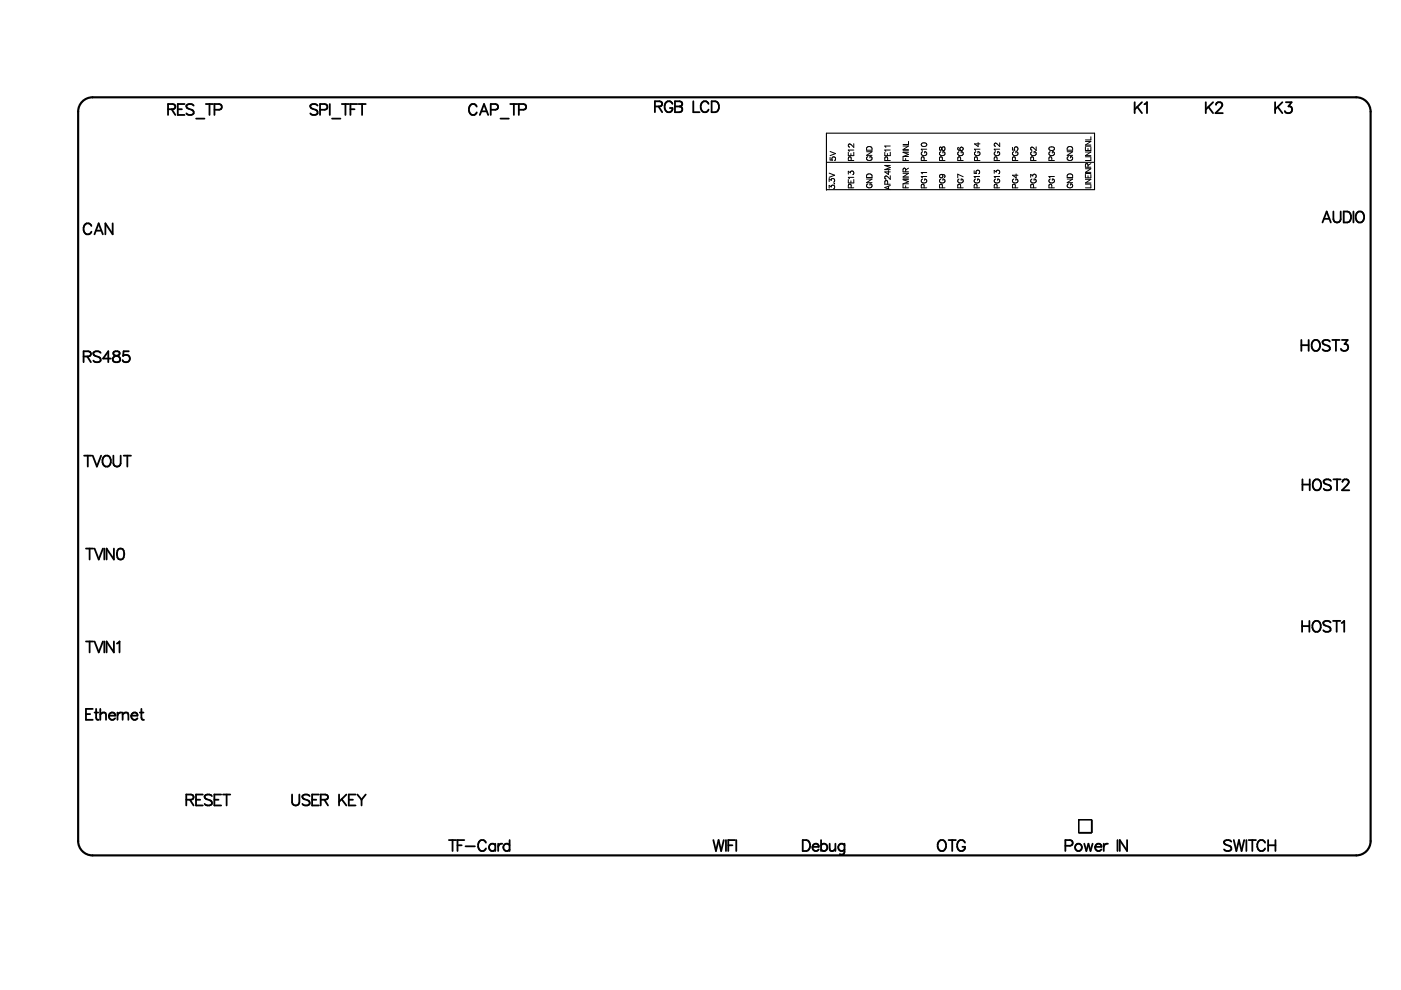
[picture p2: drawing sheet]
<svg xmlns="http://www.w3.org/2000/svg" width="297mm" height="210mm" viewBox="0 0 297 210" stroke-linecap="round" stroke-linejoin="round" font-family="sans-serif">
<g fill="none" stroke="#000" stroke-width=".21">
<path d="M175.8 38.5v-.6l.4 .3a.39 .39 0 0 1 .7-.3 .39 .39 0 0 1-.2 .7M175.8 39.9v-.6l.4 .3a.39 .39 0 0 1 .7-.3 .39 .39 0 0 1-.2 .7M175.8 36.7l1.2 .5-1.2 .4M176 33.4v.5l.5 .1a.41 .41 0 0 1 0-.6 .41 .41 0 0 1 .6 0 .41 .41 0 0 1-.2 .6M176 32.1l1.2 .5-1.2 .4M176.8 38.9h.2zM179.9 38.1v.7h1.1v-.7M179.9 32.3v.7h1.1v-.7M179.9 36.9v-.6l.4 .3a.39 .39 0 0 1 .6-.2 .39 .39 0 0 1-.1 .6M180.4 32.6v.4M180.4 38.3v.5M180.5 39.8l-.1-.6-.4-.1-.1 .7h1.1"/>
<path d="M180.5 34l-.1-.6-.4-.1-.1 .7h1.1M181 30.5v.7l-.9-.7-.2 .5 .2 .2M181 31.8h-1.1l.2 .3M181 37.6h-1.1l.2 .3M183.7 38h1.2l-1.2 .7h1.2M183.7 32.2h1.2l-1.2 .7h1.2M183.8 31.3a.65 .65 0 0 1 1.1 .2v.3h-1.2zM183.8 37.1a.65 .65 0 0 1 1.1 .2v.3h-1.2zM184 39a.43 .43 0 0 0-.3 .5 .43 .43 0 0 0 .5 .3h.2a.42 .42 0 0 0 .5-.4 .42 .42 0 0 0-.5-.4v.3M184 33.2a.43 .43 0 0 0-.3 .5 .43 .43 0 0 0 .5 .3h.2a.42 .42 0 0 0 .5-.4 .42 .42 0 0 0-.5-.4v.3M187.6 32.3v.7h1.2v-.7M188.1 32.6v.4"/>
<path d="M188.2 39.1l-.1-.7-.4-.1-.1 .8h1.2M188.2 34l-.1-.6-.4-.1-.1 .7h1.2M188.4 36.2v.8l-.8-.6h1.2M188.4 39.5v.5M188.8 37.3v.7l-1-.7-.2 .5 .3 .2M188.8 39.3l-1.2 .5 1.2 .4M188.8 35.1h-1.2l1.2 .4-1.2 .5h1.2M188.8 31.8h-1.2l.2 .3M188.8 31h-1.2l.2 .2M191.5 39.1v.7h1.1M191.5 33.3v.7h1.1M191.5 31h1.1l-1.1 .7h1.1"/>
<path d="M191.5 37.8h1.1M191.5 36.7h1.1l-1.1 .8h1.1M191.5 32h1.1M192 36.4v-.6l-.4-.1-.1 .7h1.1M192 33.6v.4M192 39.4v.4M192.6 32.3h-1.1l1.1 .4-1.1 .5h1.1M192.6 38.1h-1.1l1.1 .4-1.1 .5h1.1M192.6 35.7l-.6 .3M192.6 30v.6h-1.1M195.4 30.5a.58 .58 0 0 1 .7-.3 .58 .58 0 0 1 .3 .7 .58 .58 0 0 1-.7 .2 .58 .58 0 0 1-.3-.6zM195.6 38a.43 .43 0 0 0-.3 .5 .43 .43 0 0 0 .5 .3h.2a.42 .42 0 0 0 .5-.4 .42 .42 0 0 0-.5-.4v.2"/>
<path d="M195.6 32.2a.43 .43 0 0 0-.3 .5 .43 .43 0 0 0 .5 .3h.2a.42 .42 0 0 0 .5-.4 .42 .42 0 0 0-.5-.4v.2M195.9 39.8v-.6l-.5-.1-.1 .7h1.2M195.9 34v-.6l-.5-.1-.1 .7h1.2M196.5 36.6h-1.2l.2 .3M196.5 37.4h-1.2l.2 .3M196.5 31.6h-1.2l.2 .3M199.2 31.2v.6h.4a.47 .47 0 0 1 .1-.5 .47 .47 0 0 1 .6-.1v.6a.47 .47 0 0 1-.6 0 .47 .47 0 0 1-.1-.6zM199.5 38a.43 .43 0 0 0-.3 .5 .43 .43 0 0 0 .4 .3h.3a.42 .42 0 0 0 .5-.4 .42 .42 0 0 0-.5-.4v.2M199.5 32.2a.43 .43 0 0 0-.3 .5 .43 .43 0 0 0 .4 .3h.3a.42 .42 0 0 0 .5-.4 .42 .42 0 0 0-.5-.4v.2M199.6 37a.55 .55 0 0 1 .8 .4l-.2 .2M199.8 39.8l-.1-.6-.4-.1-.1 .7h1.2M199.8 34l-.1-.6-.4-.1-.1 .7h1.2"/>
<path d="M203.2 31.2l-.1 .4a.59 .59 0 0 0 .7 .3M203.3 38a.43 .43 0 0 0-.2 .5 .43 .43 0 0 0 .4 .3h.3a.42 .42 0 0 0 .4-.4 .42 .42 0 0 0-.4-.4v.2M203.3 32.2a.43 .43 0 0 0-.2 .5 .43 .43 0 0 0 .4 .3h.3a.42 .42 0 0 0 .4-.4 .42 .42 0 0 0-.4-.4v.2M203.7 39.8l-.1-.6-.4-.1-.1 .7h1.1M203.7 34l-.1-.6-.4-.1-.1 .7h1.1M204.2 37.5l-1.1-.6v.8M206.5 36.2v.5l.5 .1a.41 .41 0 0 1 0-.6 .41 .41 0 0 1 .6 .1 .41 .41 0 0 1-.1 .6M206.8 38a.43 .43 0 0 0-.3 .5 .43 .43 0 0 0 .5 .3h.3a.42 .42 0 0 0 .4-.4 .42 .42 0 0 0-.4-.4v.2M206.9 32.2a.43 .43 0 0 0-.3 .5 .43 .43 0 0 0 .5 .3h.2a.42 .42 0 0 0 .5-.4 .42 .42 0 0 0-.5-.4v.2M207.1 39.8v-.6l-.4-.1-.2 .7h1.2M207.2 34v-.6l-.5-.1-.1 .7h1.2M207.4 30.2v.9l-.8-.6h1.2"/>
<path d="M207.7 37.4h-1.2l.3 .3M207.8 31.6h-1.2l.2 .3M210.8 36.7v-.6l.4 .4a.39 .39 0 0 1 .7-.3 .39 .39 0 0 1-.2 .7M211.1 38a.43 .43 0 0 0-.3 .5 .43 .43 0 0 0 .4 .3h.3a.42 .42 0 0 0 .5-.4 .42 .42 0 0 0-.5-.4v.2M211.1 32.2a.43 .43 0 0 0-.3 .5 .43 .43 0 0 0 .4 .3h.3a.42 .42 0 0 0 .5-.4 .42 .42 0 0 0-.5-.4v.2M211.4 39.8l-.1-.6-.4-.1-.1 .7h1.2M211.4 34l-.1-.6-.4-.1-.1 .7h1.2M212 37.4h-1.2l.2 .3M212 30.3v.8l-1-.8-.2 .5 .3 .2M212 31.6h-1.2l.2 .3M214.7 31.2v.6l.5 .1a.41 .41 0 0 1-.1-.7 .41 .41 0 0 1 .7 .1 .41 .41 0 0 1-.2 .6M214.9 38a.43 .43 0 0 0-.2 .5 .43 .43 0 0 0 .4 .3h.3a.42 .42 0 0 0 .4-.4 .42 .42 0 0 0-.4-.4v.2"/>
<path d="M214.9 32.2a.43 .43 0 0 0-.2 .5 .43 .43 0 0 0 .4 .3h.3a.42 .42 0 0 0 .4-.4 .42 .42 0 0 0-.4-.4v.2M215.3 39.8l-.1-.6-.4-.1-.1 .7h1.1M215.3 34l-.1-.6-.4-.1-.1 .7h1.1M215.4 36.9v.8l-.7-.5h1.1M218.5 37.6v-.6l.5 .3a.39 .39 0 0 1 .6-.3 .39 .39 0 0 1-.1 .7M218.8 38a.43 .43 0 0 0-.3 .5 .43 .43 0 0 0 .5 .3h.2a.42 .42 0 0 0 .5-.4 .42 .42 0 0 0-.5-.4v.2M218.8 32.2a.43 .43 0 0 0-.3 .5 .43 .43 0 0 0 .5 .3h.2a.42 .42 0 0 0 .5-.4 .42 .42 0 0 0-.5-.4v.2M219.1 39.8v-.6l-.5-.1-.1 .7h1.2M219.1 34v-.6l-.5-.1-.1 .7h1.2M219.7 31.1v.8l-1-.7-.2 .4 .3 .3M222.4 31.3a.58 .58 0 0 1 .8-.2 .58 .58 0 0 1 .3 .6 .58 .58 0 0 1-.7 .3 .58 .58 0 0 1-.4-.7zM222.7 38a.43 .43 0 0 0-.3 .5 .43 .43 0 0 0 .4 .3h.3a.42 .42 0 0 0 .5-.4 .42 .42 0 0 0-.5-.4v.2"/>
<path d="M222.7 32.2a.43 .43 0 0 0-.3 .5 .43 .43 0 0 0 .4 .3h.3a.42 .42 0 0 0 .5-.4 .42 .42 0 0 0-.5-.4v.2M223 39.8l-.1-.6-.4-.1-.1 .7h1.2M223 34l-.1-.6-.4-.1-.1 .7h1.2M223.6 37.4h-1.2l.2 .3M226.3 38h1.1l-1.1 .7h1.1M226.3 32.2h1.1l-1.1 .7h1.1M226.3 37.1a.65 .65 0 0 1 1.1 .2v.3h-1.1zM226.3 31.3a.65 .65 0 0 1 1.1 .2v.3h-1.1zM226.5 39a.43 .43 0 0 0-.2 .5 .43 .43 0 0 0 .4 .3h.3a.42 .42 0 0 0 .4-.4 .42 .42 0 0 0-.4-.4v.3M226.5 33.2a.43 .43 0 0 0-.2 .5 .43 .43 0 0 0 .4 .3h.3a.42 .42 0 0 0 .4-.4 .42 .42 0 0 0-.4-.4v.3M230.1 31.2v.7h1.2v-.7M230.1 37v.7h1.2v-.7"/>
<path d="M230.1 39h1.2M230.1 38h1.2l-1.2 .8h1.2M230.1 36.8h1.2M230.1 35.8h1.2l-1.2 .7h1.2M230.1 33.2h1.2M230.1 32.2h1.2l-1.2 .8h1.2M230.1 31h1.2M230.1 30h1.2l-1.2 .8h1.2M230.7 35.5l-.1-.7-.4-.1-.1 .8h1.2M230.7 31.5v.4M230.7 37.3v.4M231.3 39.2v.6h-1.2"/>
<path d="M231.3 29v.7h-1.2M231.3 33.4v.6h-1.2M231.3 34.7l-.6 .4M228.7 173.8h2.7l.1 2.7-2.8 .1zM228.8 173.9h2.5l.1 2.6h-2.6z"/>
<circle cx="199.6" cy="37.3" r=".36"/>
<circle cx="203.9" cy="31.5" r=".36"/>
</g>
<path d="M17.2 21.8a3 3 0 0 1 2.4-1.2h268a3 3 0 0 1 3 3.1v154.6a3 3 0 0 1-3 3.1h-268a3 3 0 0 1-3-3.1v-154.6l.1-.7z" fill="none" stroke="#000" stroke-width=".46"/>
<path d="M175.2 34.4h56.9v-6.2h-56.9v12.1l56.9-.1v-5.7" fill="none" stroke="#000" stroke-width=".23"/>
<g fill="none" stroke="#000" stroke-width=".39">
<path d="M35.6 23.2l1.4-.1a.53 .53 0 0 0 0-.9l-1.4-.1v2.3M36.4 23.2l.8 1.2M37.7 23.2h.9M39.1 22.1h-1.4v2.3h1.4M41.1 22.4a.87 .87 0 0 0-.9-.4 .87 .87 0 0 0-.7 .6l.2 .3 .9 .4a.56 .56 0 0 1 .4 .4 .56 .56 0 0 1-.2 .6 1.07 1.07 0 0 1-1.3-.3M41.6 25.1h1.7M43.6 22.1h1.6M44.4 22.1v2.3M45.5 23.3h1a.61 .61 0 0 0 .5-.6 .61 .61 0 0 0-.5-.6h-1v2.3M67.3 22.4a.87 .87 0 0 0-.8-.4 .87 .87 0 0 0-.7 .6l.2 .3 .9 .4a.56 .56 0 0 1 .4 .4 .56 .56 0 0 1-.2 .6 1.07 1.07 0 0 1-1.3-.3M67.9 23.3h.9a.61 .61 0 0 0 .6-.6 .61 .61 0 0 0-.6-.6h-.9v2.3M69.9 22.1v2.3"/>
<path d="M70.4 25.1h1.8M72.5 22.1h1.5M73.2 22.1v2.3M74.3 23.2h.9M75.7 22.1h-1.4v2.3M76 22.1h1.5M76.8 22.1v2.3M101.1 22.6a.85 .85 0 0 0-1-.5 .85 .85 0 0 0-.7 .8 1.01 1.01 0 0 0 .3 1.1 1.01 1.01 0 0 0 1.1 .3l.3-.5M101.7 24.4l.9-2.3 .9 2.3M102.1 23.6h1.1M104 23.3h1a.61 .61 0 0 0 .6-.6 .61 .61 0 0 0-.6-.6h-1v2.3M106.1 25.1h1.8"/>
<path d="M108.2 22.1h1.5M109 22.1v2.3M110 23.3h1a.61 .61 0 0 0 .6-.6 .61 .61 0 0 0-.6-.6h-1v2.3M138.9 22.6l1.3-.1a.54 .54 0 0 0 0-.9l-1.3-.1v2.3M139.6 22.6l.8 1.2M142.6 22a.85 .85 0 0 0-1-.5 .85 .85 0 0 0-.7 .9 1.01 1.01 0 0 0 .2 1.1 1.01 1.01 0 0 0 1.1 .2l.4-.5v-.3h-.6M143.1 22.6h1M143.1 21.5l1.3 .1a.54 .54 0 0 1 0 .9l-.3 .1a.61 .61 0 0 1 .6 .6 .61 .61 0 0 1-.6 .6h-1zM147 21.5v2.3h1.3M150.2 22a.85 .85 0 0 0-.9-.5 .85 .85 0 0 0-.7 .9 1.01 1.01 0 0 0 .2 1.1 1.01 1.01 0 0 0 1.1 .2l.3-.5M150.9 21.5h.8a1.24 1.24 0 0 1 .8 1.1 1.24 1.24 0 0 1-.8 1.2h-.8zM240.6 21.7v2.3"/>
<path d="M241.1 22.7l1 1.3M242.1 21.7l-1.5 1.5M242.6 22.1l.6-.4v2.3M255.6 21.7v2.3M256.2 22.7l1 1.3M257.2 21.7l-1.6 1.5M257.8 22.2l.1-.3 .4-.2 .6 .1a.53 .53 0 0 1 .1 .8l-1.3 1.4h1.6M270.3 21.7v2.3M270.9 22.7l1 1.3M271.9 21.7l-1.6 1.5M272.6 21.7h1.2l-.6 .9a.74 .74 0 0 1 .8 .8 .74 .74 0 0 1-1 .6l-.4-.1-.2-.4M19.4 47.9a.85 .85 0 0 0-1-.5 .85 .85 0 0 0-.7 .8 1.01 1.01 0 0 0 .2 1.1 1.01 1.01 0 0 0 1.1 .3l.4-.5"/>
<path d="M20 49.7l.9-2.3 .9 2.3M20.4 48.9h1.1M23.9 47.4v2.3l-1.6-2.3v2.3M280.4 47.2l.9-2.4 .9 2.4M280.7 46.4h1.1M282.7 44.8v1.7a.78 .78 0 0 0 .8 .7 .78 .78 0 0 0 .8-.7v-1.7M284.9 44.8h.8a1.24 1.24 0 0 1 .8 1.2 1.24 1.24 0 0 1-.8 1.2h-.8zM287 44.8v2.4M287.7 45.2a.86 .86 0 0 1 .9-.3 .86 .86 0 0 1 .6 .8 1.01 1.01 0 0 1-.2 1.1 1.01 1.01 0 0 1-1.1 .3 1.44 1.44 0 0 1-.2-1.9zM17.7 75.6l1.3-.1a.53 .53 0 0 0 0-.9l-1.3-.1v2.3M18.5 75.6l.8 1.2M21.3 74.8a.87 .87 0 0 0-.8-.4 .87 .87 0 0 0-.7 .6l.2 .4 .9 .3a.56 .56 0 0 1 .4 .4 .56 .56 0 0 1-.2 .6 1.07 1.07 0 0 1-1.3-.2"/>
<path d="M23.5 76h-1.6l1.1-1.5v2.3M24.1 74.6a.47 .47 0 0 0 .3 .8 .96 .96 0 0 1 1.1 1 .77 .77 0 0 1-1 .4 .77 .77 0 0 1-.5-1l.3-.2a.99 .99 0 0 0 1.1-.8 .87 .87 0 0 0-1.3-.2zM27.3 74.5h-1.1l-.1 1a.82 .82 0 0 1 1.2-.1 .82 .82 0 0 1-.1 1.3 .82 .82 0 0 1-1.2-.3M275.9 72.1v2.3M275.9 73.2h1.6M277.5 72.1v2.3M278.3 72.4a.86 .86 0 0 1 1-.3 .86 .86 0 0 1 .6 .9 1.01 1.01 0 0 1-.3 1.1 1.01 1.01 0 0 1-1.1 .2 1.44 1.44 0 0 1-.2-1.9zM282 72.4a.87 .87 0 0 0-.9-.4 .87 .87 0 0 0-.7 .6l.2 .4 .9 .3a.56 .56 0 0 1 .4 .4 .56 .56 0 0 1-.2 .6 1.07 1.07 0 0 1-1.3-.2M282.5 72.1h1.5M283.2 72.1v2.3M284.5 72.1h1.2l-.6 .9a.74 .74 0 0 1 .8 .8 .74 .74 0 0 1-1.1 .6l-.3-.1-.2-.3M17.8 96.6h1.6"/>
<path d="M18.6 96.6v2.3M19.7 96.6l.8 2.3 .9-2.3M21.9 96.9a.86 .86 0 0 1 1-.3 .86 .86 0 0 1 .6 .9 1.01 1.01 0 0 1-.2 1.1 1.01 1.01 0 0 1-1.1 .2 1.44 1.44 0 0 1-.3-1.9zM24 96.6v1.7a.78 .78 0 0 0 .8 .6 .78 .78 0 0 0 .8-.6v-1.7M26.2 96.6h1.6M27 96.6v2.3M18.2 116.3h1.6M19 116.3v2.3M20 116.3l.9 2.3 .9-2.3M22.1 116.3v2.3M24.1 116.3v2.3l-1.5-2.3v2.3M25.1 116.4a.75 .75 0 0 1 1.1 .4 1.92 1.92 0 0 1-.2 1.7 .75 .75 0 0 1-1.1-.3 1.91 1.91 0 0 1 .2-1.8z"/>
<path d="M276.1 101.6v2.3M276.1 102.7h1.6M277.7 101.6v2.3M278.6 102a.86 .86 0 0 1 .9-.3 .86 .86 0 0 1 .6 .8 1.01 1.01 0 0 1-.2 1.1 1.01 1.01 0 0 1-1.1 .2 1.44 1.44 0 0 1-.2-1.8zM282.2 102a.87 .87 0 0 0-.9-.4 .87 .87 0 0 0-.7 .6l.3 .3 .8 .3a.56 .56 0 0 1 .5 .5 .56 .56 0 0 1-.2 .5 1.07 1.07 0 0 1-1.4-.2M282.7 101.6h1.6M283.5 101.6v2.3M284.6 102.2l.1-.3 .4-.3 .6 .1a.53 .53 0 0 1 .2 .8l-1.4 1.4h1.6M18.2 136h1.6M19 136v2.3M20 136l.9 2.3 .9-2.3M22.1 136v2.3"/>
<path d="M24.1 136v2.3l-1.5-2.3v2.3M24.8 136.5l.5-.5v2.3M276.1 131.6v2.4M276.1 132.7h1.5M277.6 131.6v2.4M278.5 132a.86 .86 0 0 1 1-.3 .86 .86 0 0 1 .5 .8 1.01 1.01 0 0 1-.2 1.1 1.01 1.01 0 0 1-1.1 .3 1.44 1.44 0 0 1-.2-1.9zM282.1 132a.87 .87 0 0 0-.8-.4 .87 .87 0 0 0-.7 .6l.2 .3 .9 .4a.56 .56 0 0 1 .4 .4 .56 .56 0 0 1-.2 .6 1.07 1.07 0 0 1-1.3-.3M282.6 131.6h1.6M283.4 131.6v2.4M284.4 132.1l.6-.5v2.4M18.2 151.4h.9M19.7 150.3h-1.5v2.3h1.5"/>
<path d="M20 151.1h.8M20.4 150.3v1.9l.1 .3 .4 .1M21.3 151.5l.5-.4 .6 .1 .1 1.4M21.3 150.3v2.3M23.1 151.7a.73 .73 0 0 0 .4 .9 .73 .73 0 0 0 .9-.3M23.2 151.4a.64 .64 0 0 1 .7-.3 .64 .64 0 0 1 .5 .6h-1.3zM24.9 151.1v1.5M25.8 151.1a.75 .75 0 0 0-.9 .6M26 151.5l.6-.4 .5 .1 .1 1.4M26 151.1v1.5M27.8 151.7a.73 .73 0 0 0 .5 .9 .73 .73 0 0 0 .9-.3M27.9 151.4a.64 .64 0 0 1 .8-.3 .64 .64 0 0 1 .5 .6h-1.4z"/>
<path d="M29.6 151.1h.8M30 150.3v1.9l.1 .3 .4 .1M39.5 169.6l1.3-.1a.53 .53 0 0 0 0-.9l-1.3-.1v2.3M40.3 169.6l.7 1.2M41.6 169.6h.8M43 168.5h-1.4v2.3h1.4M44.9 168.8a.87 .87 0 0 0-.8-.4 .87 .87 0 0 0-.7 .6l.2 .3 .9 .4a.56 .56 0 0 1 .4 .4 .56 .56 0 0 1-.2 .6 1.07 1.07 0 0 1-1.3-.3M45.4 169.6h.9M46.9 168.5h-1.5v2.3h1.5M47.3 168.5h1.5M48 168.5v2.3M61.9 168.5v1.6a.78 .78 0 0 0 .8 .7 .78 .78 0 0 0 .8-.7v-1.6"/>
<path d="M65.7 168.8a.87 .87 0 0 0-.9-.4 .87 .87 0 0 0-.7 .6l.2 .3 .9 .4a.56 .56 0 0 1 .4 .4 .56 .56 0 0 1-.2 .6 1.07 1.07 0 0 1-1.3-.3M66.2 169.6h.9M67.6 168.5h-1.4v2.3h1.4M68 169.6l1.3-.1a.53 .53 0 0 0 0-.9l-1.3-.1v2.3M68.8 169.6l.7 1.2M71.9 168.5v2.3M72.4 169.5l1 1.3M73.4 168.5l-1.5 1.5M74 169.6h.8M75.4 168.5h-1.4v2.3h1.4M75.8 168.5l.9 1.1M76.7 169.6v1.2"/>
<path d="M77.5 168.5l-.8 1.1M95.2 178.1h1.5M95.9 178.1v2.3M97 179.2h.9M98.4 178.1h-1.4v2.3M98.7 179.4h2M103 178.7a.85 .85 0 0 0-.9-.6 .85 .85 0 0 0-.7 .9 1.01 1.01 0 0 0 .2 1.1 1.01 1.01 0 0 0 1.1 .2l.3-.4M105 179.2a.74 .74 0 0 0-1.1-.1 .74 .74 0 0 0 0 1.1 .74 .74 0 0 0 1.1-.1M105 178.9v1.5M105.6 178.9v1.5M106.5 178.9a.75 .75 0 0 0-.9 .6M108 179.2a.74 .74 0 0 0-1-.1 .74 .74 0 0 0 0 1.1 .74 .74 0 0 0 1-.1"/>
<path d="M108 178.1v2.3M151.2 178.1l.6 2.3 .5-2.3 .6 2.3 .6-2.3M153.9 178.1v2.3M154.4 179.2h.9M155.8 178.1h-1.4v2.3M156.1 178.1v2.3M170.2 178.1h.8a1.24 1.24 0 0 1 .8 1.2 1.24 1.24 0 0 1-.8 1.1h-.8zM172.3 179.5a.73 .73 0 0 0 .4 .9 .73 .73 0 0 0 .9-.3M172.4 179.2a.64 .64 0 0 1 .7-.3 .64 .64 0 0 1 .5 .6h-1.3zM174.1 179.2a.74 .74 0 0 1 1.1-.1 .74 .74 0 0 1 0 1.1 .74 .74 0 0 1-1.1-.1M174.1 178.1v2.3M175.9 178.9l.1 1.4 .6 .1 .5-.4"/>
<path d="M177.1 178.9v1.5M179.1 179.2a.74 .74 0 0 0-1.1-.1 .74 .74 0 0 0 0 1.1 .74 .74 0 0 0 1.1-.1M179.1 178.9v1.8a.61 .61 0 0 1-.4 .5 .61 .61 0 0 1-.6-.1M199 178.4a.86 .86 0 0 1 1-.3 .86 .86 0 0 1 .6 .9 1.01 1.01 0 0 1-.2 1.1 1.01 1.01 0 0 1-1.2 .2 1.44 1.44 0 0 1-.2-1.9zM201.1 178.1h1.6M201.9 178.1v2.3M204.6 178.7a.85 .85 0 0 0-1-.6 .85 .85 0 0 0-.7 .9 1.01 1.01 0 0 0 .3 1.1 1.01 1.01 0 0 0 1.1 .2l.3-.4v-.4h-.6M225.9 179.3h1a.61 .61 0 0 0 .5-.6 .61 .61 0 0 0-.5-.6h-1v2.3M229.9 178.9l.4 1.5 .5-1.5 .4 1.5 .5-1.5M232.2 179.5a.73 .73 0 0 0 .4 .9 .73 .73 0 0 0 .9-.3M232.3 179.2a.64 .64 0 0 1 .7-.3 .64 .64 0 0 1 .5 .6h-1.3zM234 178.9v1.5"/>
<path d="M234.9 178.9a.75 .75 0 0 0-.9 .6M236.9 178.1v2.3M239 178.1v2.3l-1.6-2.3v2.3M261.1 178.4a.87 .87 0 0 0-.9-.3 .87 .87 0 0 0-.7 .6l.2 .3 .9 .3a.56 .56 0 0 1 .4 .5 .56 .56 0 0 1-.2 .5 1.07 1.07 0 0 1-1.3-.2M261.6 178.1l.5 2.3 .6-2.3 .5 2.3 .6-2.3M264.3 178.1v2.3M264.7 178.1h1.6M265.5 178.1v2.3M268.2 178.7a.85 .85 0 0 0-1-.6 .85 .85 0 0 0-.6 .9 1.01 1.01 0 0 0 .2 1.1 1.01 1.01 0 0 0 1.1 .2l.3-.4M268.9 179.2h1.5M268.9 178.1v2.3M270.4 178.1v2.3"/>
<circle cx="228.6" cy="179.7" r=".77"/>
</g>
</svg>
